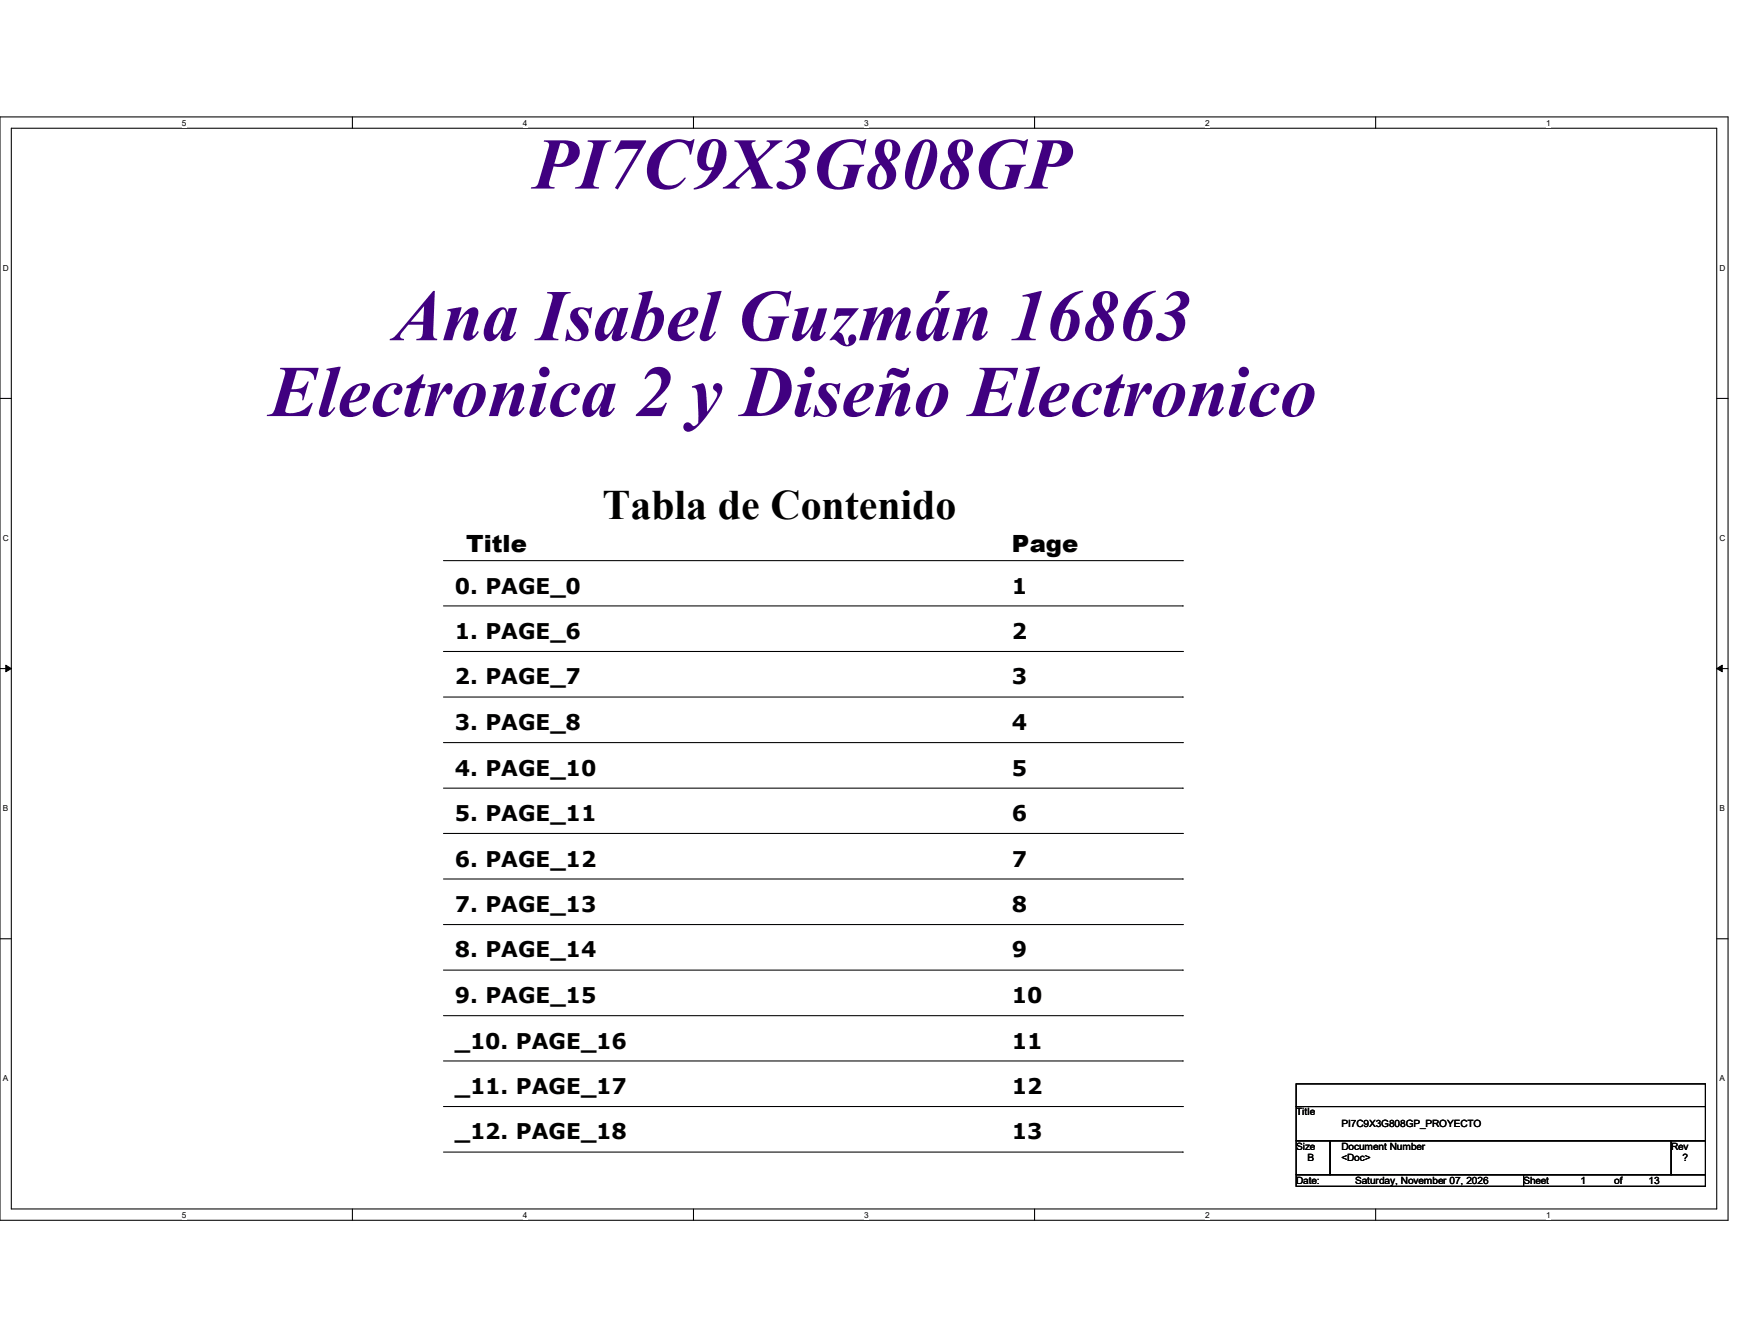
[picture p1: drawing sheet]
<svg xmlns="http://www.w3.org/2000/svg" width="279mm" height="216mm" viewBox="0 0 279 216" stroke-linecap="round" stroke-linejoin="round" font-family="sans-serif">
<defs><g id="words">
<g font-size="11.7" fill="#400080">
<text x="85.7" y="30.3">PI7C9X3G808GP</text>
<text x="63.3" y="54.7">Ana Isabel Guzmán 16863</text>
<text x="43.3" y="66.9">Electronica 2 y Diseño Electronico</text>
</g>
<text font-size="6.7" x="96.9" y="83.4">Tabla de Contenido</text>
<g font-size="3.8">
<text x="75" y="88.8">Title</text>
<text x="162.8" y="88.8">Page</text>
</g>
<g font-size="3.5">
<text x="73.2" y="95.4">0. PAGE_0</text>
<text x="162.8" y="95.4">1</text>
<text x="73.2" y="102.7">1. PAGE_6</text>
<text x="162.8" y="102.7">2</text>
<text x="73.2" y="110">2. PAGE_7</text>
<text x="162.8" y="110">3</text>
<text x="73.2" y="117.3">3. PAGE_8</text>
<text x="162.8" y="117.3">4</text>
<text x="73.2" y="124.7">4. PAGE_10</text>
<text x="162.8" y="124.7">5</text>
<text x="73.2" y="132">5. PAGE_11</text>
<text x="162.8" y="132">6</text>
<text x="73.2" y="139.3">6. PAGE_12</text>
<text x="162.8" y="139.3">7</text>
<text x="73.2" y="146.6">7. PAGE_13</text>
<text x="162.8" y="146.6">8</text>
<text x="73.2" y="153.9">8. PAGE_14</text>
<text x="162.8" y="153.9">9</text>
<text x="73.2" y="161.2">9. PAGE_15</text>
<text x="162.8" y="161.2">10</text>
<text x="73.2" y="168.6">_10. PAGE_16</text>
<text x="162.8" y="168.6">11</text>
<text x="73.2" y="175.9">_11. PAGE_17</text>
<text x="162.8" y="175.9">12</text>
<text x="73.2" y="183.2">_12. PAGE_18</text>
<text x="162.8" y="183.2">13</text>
</g>
<g font-size="1.6">
<text x="208.5" y="179.3">Title</text>
<text x="208.5" y="184.8">Size</text>
<text x="215.8" y="181.1">PI7C9X3G808GP_PROYECTO</text>
<text x="215.8" y="184.8">Document Number</text>
<text x="268.8" y="184.8">Rev</text>
<text x="208.5" y="190.3">Date:</text>
<text x="210.3" y="186.7">B</text>
<text x="215.8" y="186.7">&lt;Doc&gt;</text>
<text x="218" y="190.3">Saturday, November 07, 2026</text>
<text x="245.1" y="190.3">Sheet</text>
<text x="254.2" y="190.3">1</text>
<text x="259.7" y="190.3">of</text>
<text x="265.2" y="190.3">13</text>
<text x="270.6" y="186.7">?</text>
</g>
<g font-size="1.3">
<text x="29.3" y="20.2">5</text>
<text x="84.1" y="20.2">4</text>
<text x="139" y="20.2">3</text>
<text x="193.8" y="20.2">2</text>
<text x="248.7" y="20.2">1</text>
<text x=".5" y="43.5">D</text>
<text x="276.6" y="43.5">D</text>
<text x=".5" y="87">C</text>
<text x="276.6" y="87">C</text>
<text x=".5" y="130.4">B</text>
<text x="276.6" y="130.4">B</text>
<text x=".5" y="173.8">A</text>
<text x="276.6" y="173.8">A</text>
<text x="29.3" y="195.7">5</text>
<text x="84.1" y="195.7">4</text>
<text x="139" y="195.7">3</text>
<text x="193.8" y="195.7">2</text>
<text x="248.7" y="195.7">1</text>
</g>
</g></defs>
<path d="M0 18.8h278v177.4h-278zM1.8 20.6h274.3v173.8h-274.3z" fill="none" stroke="#000" stroke-width=".17"/>
<g fill="#fff">
<path d="M29.3 19h.7v1.5h-.7z"/>
<path d="M29.3 194.6h.7v1.4h-.7z"/>
</g>
<path d="M56.7 18.8v1.8M56.7 194.4v1.8" fill="none" stroke="#000" stroke-width=".17"/>
<g fill="#fff">
<path d="M84.1 19h.7v1.5h-.7z"/>
<path d="M84.1 194.6h.7v1.4h-.7z"/>
</g>
<path d="M111.5 18.8v1.8M111.5 194.4v1.8" fill="none" stroke="#000" stroke-width=".17"/>
<g fill="#fff">
<path d="M139 19h.7v1.5h-.7z"/>
<path d="M139 194.6h.7v1.4h-.7z"/>
</g>
<path d="M166.4 18.8v1.8M166.4 194.4v1.8" fill="none" stroke="#000" stroke-width=".17"/>
<g fill="#fff">
<path d="M193.8 19h.8v1.5h-.8z"/>
<path d="M193.8 194.6h.8v1.4h-.8z"/>
</g>
<path d="M221.3 18.8v1.8M221.3 194.4v1.8" fill="none" stroke="#000" stroke-width=".17"/>
<g fill="#fff">
<path d="M248.7 19h.7v1.5h-.7z"/>
<path d="M248.7 194.6h.7v1.4h-.7z"/>
<path d="M.5 42.3h.9v1.5h-.9z"/>
<path d="M276.6 42.3h.9v1.5h-.9z"/>
<path d="M.5 85.8h.9v1.4h-.9z"/>
<path d="M276.6 85.8h.9v1.4h-.9z"/>
</g>
<path d="M0 64.1h1.8M276.1 64.1h1.9" fill="none" stroke="#000" stroke-width=".17"/>
<g fill="#fff">
<path d="M.5 129.2h.8v1.5h-.8z"/>
<path d="M276.6 129.2h.9v1.5h-.9z"/>
</g>
<path d="M0 107.5h1.8M276.1 107.5h1.9" fill="none" stroke="#000" stroke-width=".17"/>
<path d="M.9 106.9l.9 .6-.9 .5zM276.1 107.5l.9-.6v1.1z" fill="#000" stroke="#000" stroke-width=".16"/>
<g fill="#fff">
<path d="M.5 172.6h.8v1.5h-.8z"/>
<path d="M276.6 172.6h.9v1.5h-.9z"/>
</g>
<g fill="none" stroke="#000" stroke-width=".17">
<path d="M71.3 90.1h118.9M71.3 97.4h118.9M190.2 90.1h.1M190.2 97.4h.1M71.3 104.7h118.9M71.3 112.1h118.9M71.3 119.4h118.9M190.2 104.7h.1M190.2 112.1h.1M190.2 119.4h.1M71.3 126.7h118.9M71.3 134h118.9"/>
<path d="M190.2 126.7h.1M190.2 134h.1M0 150.9h1.8M71.3 141.3h118.9M71.3 148.6h118.9M71.3 156h118.9M190.2 141.3h.1M190.2 148.6h.1M190.2 156h.1M276.1 150.9h1.9M71.3 163.3h118.9M71.3 170.6h118.9"/>
<path d="M71.3 177.9h118.9M190.2 163.3h.1M190.2 170.6h.1M190.2 177.9h.1M208.5 174.2h65.8v3.7h-65.8zM208.5 177.9h65.8v5.5h-65.8zM71.3 185.2h118.9M190.2 185.2h.1M208.5 183.4h5.5v5.4h-5.5zM208.5 188.8h36.6v1.9h-36.6zM214 183.4h54.8v5.4h-54.8zM245.1 188.8h29.2v1.9h-29.2z"/>
<path d="M268.8 183.4h5.5v5.4h-5.5z"/>
</g>
<use href="#words"/>
</svg>
